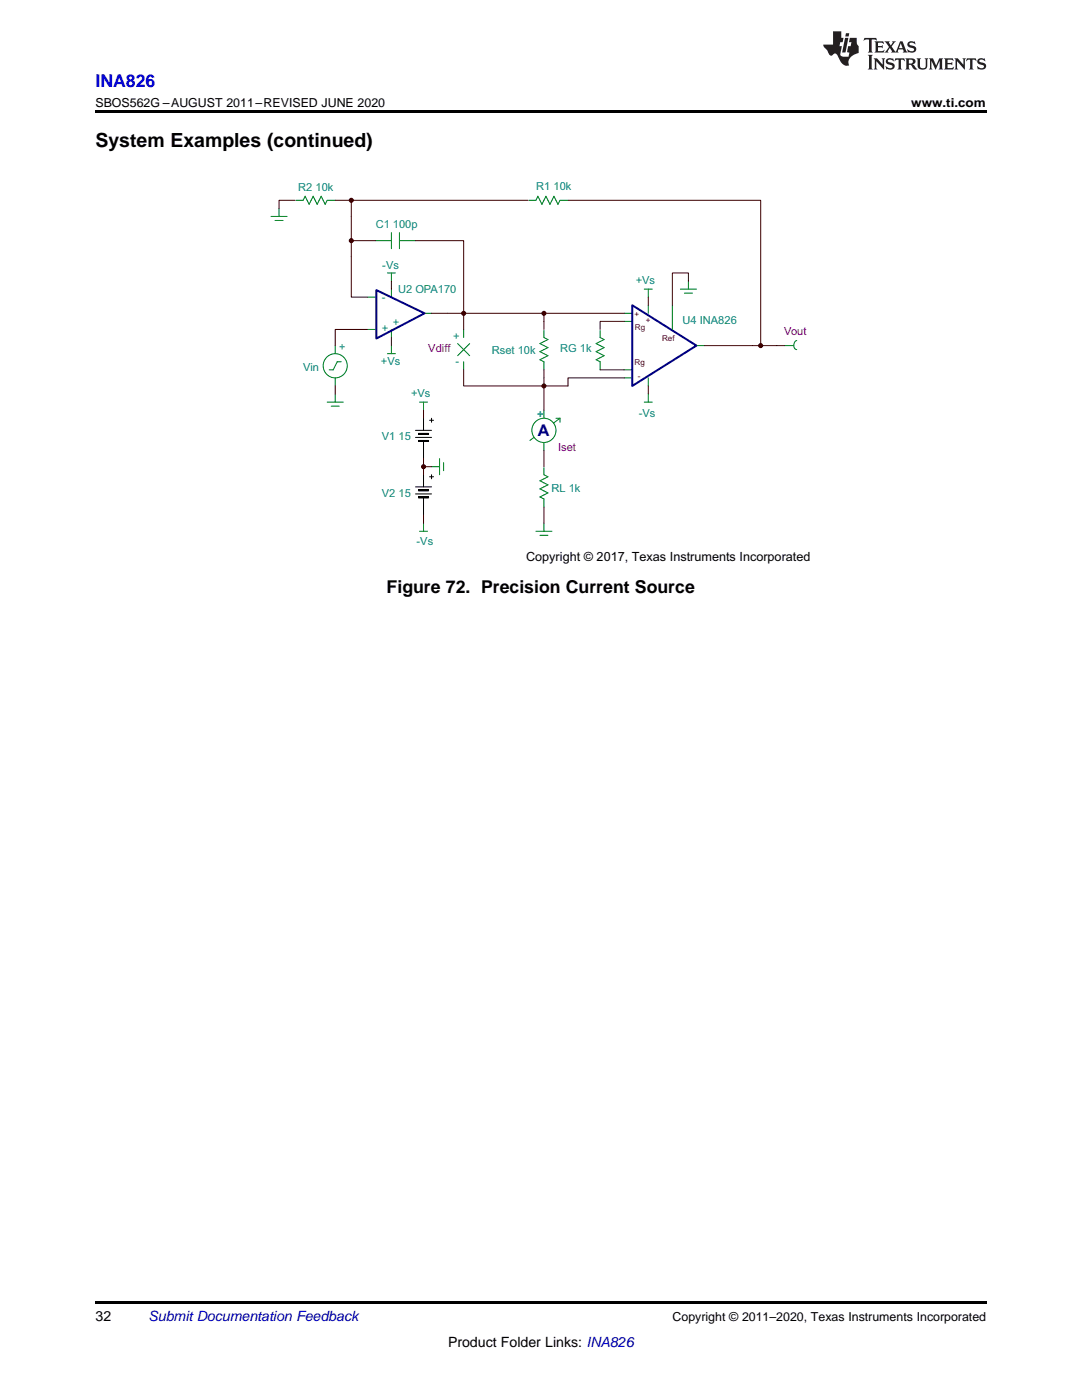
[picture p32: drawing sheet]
<svg xmlns="http://www.w3.org/2000/svg" width="216mm" height="279mm" viewBox="0 0 216 279" stroke-linecap="round" stroke-linejoin="round" font-family="sans-serif">
<defs><g id="words">
<text font-size="3.9" x="19" y="29.3">System Examples (continued)</text>
<text font-size="3.5" fill="#00f" x="19" y="17.3">INA826</text>
<text font-size="3.5" x="77.2" y="118.4">Figure 72. Precision Current Source</text>
<text font-size="3.2" fill="#000080" x="107.3" y="86.9">A</text>
<g font-size="2.8">
<text x="19" y="263.6">32</text>
<text x="89.4" y="268.9">Product Folder Links: INA826</text>
</g>
<text font-size="2.8" fill="#0000c8" x="29.6" y="263.6">Submit Documentation Feedback</text>
<g font-size="2.5">
<text x="19" y="21.4">SBOS562G –AUGUST 2011–REVISED JUNE 2020</text>
<text x="181.8" y="21.4">www.ti.com</text>
<text x="105" y="112">Copyright © 2017, Texas Instruments Incorporated</text>
<text x="134.2" y="263.6">Copyright © 2011–2020, Texas Instruments Incorporated</text>
</g>
<g font-size="2.2" fill="#008080">
<text x="59.5" y="38">R2 10k</text>
<text x="107" y="37.9">R1 10k</text>
<text x="75" y="45.4">C1 100p</text>
<text x="76.3" y="53.7">-Vs</text>
<text x="79.4" y="58.5">U2 OPA170</text>
<text x="126.9" y="56.8">+Vs</text>
<text x="76.2" y="60.1">-</text>
<text x="78.4" y="65.1">+</text>
<text x="136.2" y="64.7">U4 INA826</text>
<text x="69.1" y="69.9" transform="rotate(-90 69.1 69.9)">+</text>
<text x="76.2" y="66.3">+</text>
<text x="90.4" y="67.8">+</text>
<text x="98.1" y="70.6">Rset 10k</text>
<text x="111.8" y="70.2">RG 1k</text>
<text x="60.5" y="74">Vin</text>
<text x="76" y="72.9">+Vs</text>
<text x="90.9" y="72.8">-</text>
<text x="82" y="79.1">+Vs</text>
<text x="107.2" y="83.5">+</text>
<text x="127.5" y="83.3">-Vs</text>
<text x="76.2" y="87.8">V1 15</text>
<text x="76.2" y="99.2">V2 15</text>
<text x="110" y="98.3">RL 1k</text>
<text x="83.1" y="108.7">-Vs</text>
</g>
<g font-size="2.2" fill="#800080">
<text x="85.5" y="70.2">Vdiff</text>
<text x="156.5" y="66.9">Vout</text>
<text x="111.4" y="90.1">Iset</text>
</g>
<g font-size="1.6" fill="#800000">
<text x="126.6" y="63.2">+</text>
<text x="126.7" y="65.9">Rg</text>
<text x="128.9" y="64.4">+</text>
<text x="132.1" y="68.1">Ref</text>
<text x="126.6" y="72.9">Rg</text>
<text x="127.3" y="75.7">-</text>
</g>
</g></defs>
<path d="M19 259.7h177.8v.5h-177.8z" fill="#000"/>
<circle cx="70.1" cy="40" r=".4" fill="#3d0000"/>
<circle cx="70.1" cy="40" r=".4" fill="none" stroke="#3d0000" stroke-width=".2"/>
<circle cx="70.1" cy="48" r=".4" fill="#3d0000"/>
<circle cx="70.1" cy="48" r=".4" fill="none" stroke="#3d0000" stroke-width=".2"/>
<circle cx="84.5" cy="93.1" r=".4" fill="#3d0000"/>
<circle cx="84.5" cy="93.1" r=".4" fill="none" stroke="#3d0000" stroke-width=".2"/>
<circle cx="92.5" cy="62.5" r=".4" fill="#3d0000"/>
<circle cx="92.5" cy="62.5" r=".4" fill="none" stroke="#3d0000" stroke-width=".2"/>
<circle cx="108.5" cy="62.5" r=".4" fill="#3d0000"/>
<circle cx="108.5" cy="62.5" r=".4" fill="none" stroke="#3d0000" stroke-width=".2"/>
<circle cx="108.5" cy="77" r=".4" fill="#3d0000"/>
<circle cx="108.5" cy="77" r=".4" fill="none" stroke="#3d0000" stroke-width=".2"/>
<circle cx="151.8" cy="69" r=".4" fill="#3d0000"/>
<circle cx="151.8" cy="69" r=".4" fill="none" stroke="#3d0000" stroke-width=".2"/>
<g fill="none" stroke="#008000" stroke-width=".2">
<path d="M59.1 40h1.4l.4-.8 .8 1.6 .8-1.6 .8 1.6 .8-1.6 .8 1.6 .4-.8h1.6M105.5 40h1.4l.4-.8 .8 1.6 .8-1.6 .8 1.6 .8-1.6 .8 1.6 .4-.8h1.6M54.1 43.2h3.2M54.9 44h1.6M55.7 41.6v1.6M73.3 59.3h1.6M74.9 48h3.2M77.3 54.5h1.6M78.1 46.4v3.2M78.1 54.5v1.6M78.1 57.7v1.6M79.7 48h3.2"/>
<path d="M79.7 46.4v3.2M128.6 57.7h1.6M129.4 57.7v1.6M135.8 57.7h3.2M136.6 58.5h1.6M137.4 56.1v1.6M66.9 69v1.6M66.9 75.4v1.6M66.9 78.6v1.6M68.1 72.2h-.8l-.8 1.6h-.8M73.3 65.8h1.6M77.3 70.6h1.6"/>
<path d="M78.1 65.8v1.6M78.1 69v1.6M84.5 62.5h1.6M108.5 66v1.4l.8 .4-1.6 .8 1.6 .8-1.6 .8 1.6 .8-1.6 .8 .8 .4v1.6M119.7 66v1.4l.8 .4-1.6 .8 1.6 .8-1.6 .8 1.6 .8-1.6 .8 .8 .4v1.6M129.4 78.6v1.6M156.6 69h1.6M159 68a.98 .98 0 0 0-.6 .9 .98 .98 0 0 0 .6 .9M65.3 80.2h3.2M66.1 81.1h1.6M83.7 80.2h1.6M84.5 80.2v1.7"/>
<path d="M86.1 93.1h1.6M87.7 91.5v3.2M88.5 92.3v1.6M108.5 81.9v1.6M108.5 88.3v1.6M110.9 83.5h.8M111.7 83.5l-6 4.4M111.7 83.5v.8M128.6 80.2h1.6M83.7 106h1.6M84.5 104.4v1.6M106.9 106h3.2"/>
<path d="M107.7 106.8h1.6M108.5 104.4v1.6"/>
<circle cx="66.9" cy="73" r="2.41"/>
</g>
<path d="M75.1 57.9l9.6 4.6-9.6 5.1z" fill="none" stroke="#000080" stroke-width=".4"/>
<circle cx="108.5" cy="85.9" r="2.41" fill="#fff"/>
<g fill="none" stroke="#008000" stroke-width=".2">
<path d="M91.3 68.6l2.4 2.4M92.5 65.8v1.6M92.5 72.2v1.6M93.7 68.6l-2.4 2.4M124.6 62.5h1.6M124.6 75.4h1.6M124.6 73.8h1.6M124.6 64.1h1.6M129.4 60.9v1.6M129.4 75.4v1.6M134.2 60.9v3.2M139 69h1.6"/>
<path d="M108.5 93.3v1.4l.8 .5-1.6 .8 1.6 .8-1.6 .8 1.6 .8-1.6 .8 .8 .4v1.6"/>
<circle cx="108.5" cy="85.9" r="2.41"/>
</g>
<path d="M126.2 60.9l12.8 8.1-12.8 8z" fill="#fff"/>
<path d="M126.2 60.9l12.8 8.1-12.8 8z" fill="none" stroke="#000080" stroke-width=".4"/>
<path d="M134.2 64.1v1.7" fill="none" stroke="#008000" stroke-width=".2"/>
<g fill="none" stroke="#000" stroke-width=".2">
<path d="M82.9 85.9h3.2M82.9 87.3h3.2M82.9 97.2h3.2M82.9 98.6h3.2M83.5 86.5h2v.2h-2zM83.5 87.9h2v.2h-2zM83.5 97.8h2v.2h-2zM83.5 99.2h2v.2h-2zM83.5 86.6h2M83.5 88h2M83.5 97.9h2M83.5 99.3h2"/>
<path d="M84.5 83.5v2.4M84.5 88.1v3.4M84.5 94.7v2.5M84.5 99.4v3.4M85.7 83.9h.8M85.7 95.2h.8M86.1 83.5v.8M86.1 94.7v.9"/>
</g>
<g fill="none" stroke="#3d0000" stroke-width=".2">
<path d="M58.9 40h-3.2v1.6M66.9 40h38.4M70.1 40v19.3h3.2M113.3 40h38.5v29M70.1 48h4.8M78.1 56.1v1.6M82.9 48h9.6v17.8M129.4 59.3v1.6M137.4 56.1v-1.6h-3.2v6.4M66.9 77v1.6M73.3 65.8h-6.4v3.2M78.1 67.4v1.6"/>
<path d="M86.1 62.5h38.5M92.5 73.8v3.2h20.8v-1.6h11.3M108.5 62.5v3.3M108.5 73.8v8.1M119.7 73.8h4.9M124.6 64.1h-4.9v1.7M129.4 77v1.6M140.6 69h16M84.5 81.9v1.6M84.5 91.5v3.2M84.5 93.1h1.6M108.5 89.9v3.2"/>
<path d="M84.5 102.8v1.6M108.5 101.2v3.2"/>
</g>
<path d="M19 22h177.8v.5h-177.8z" fill="#000"/>
<g fill="#231f20">
<path d="M172.5 7.6l-.1 .5 .4-.2h.6v.1v2.1l-.2 .4h.9l-.2-.4v-2.1l.1-.1h.5l.5 .2-.2-.5zM174.5 8.3l.2 .3v1.5l-.2 .4h1.8l.2-.6a1.04 1.04 0 0 1-1.3 .2v-.7h.6l.3 .2v-.6l-.3 .2h-.6v-.6l.8-.1 .4 .3-.2-.5zM176.5 8.3l.9 1.1-.9 1.1h.8l-.2-.2 .4-.7 .5 .7-.2 .2h1.5l-.2-.2 .2-.4h.9l.1 .4-.2 .2h1l-.3-.3-.7-1.9h-.5l-.9 2-.8-1 .9-1h-.8l.1 .3-.4 .5-.3-.6 .1-.2zM179.7 8.6l.4 1h-.7zM181.3 8.4a.63 .63 0 0 0-.2 .7 .63 .63 0 0 0 .6 .4l.6 .2 .1 .2a.75 .75 0 0 1-.7 .4 .75 .75 0 0 1-.6-.5l.1 .7 .1-.1a1.11 1.11 0 0 0 1.5-.6 1.13 1.13 0 0 0-1.2-.8l-.1-.4a1.04 1.04 0 0 1 1.2 .2l-.2-.5-.2 .1-.4-.2zM173.2 10.9l.2 .4v2.2l-.2 .4h1l-.3-.4v-2.2l.3-.4zM174.3 11.6l.3 .4v1.5l-.3 .4h.8l-.2-.4v-1.3l1.5 1.7v-1.9l.2-.4h-.7l.2 .4v.9l-1.1-1.3zM177 11.8a.62 .62 0 0 0-.2 .7 .62 .62 0 0 0 .6 .4l.6 .1 .1 .3a.76 .76 0 0 1-.7 .3 .76 .76 0 0 1-.7-.4l.2 .7 .1-.1a1.11 1.11 0 0 0 1.5-.6 1.13 1.13 0 0 0-1.2-.8l-.1-.4a1.04 1.04 0 0 1 1.2 .2l-.2-.6-.2 .1-.5-.1zM178.7 11.6l-.2 .6a.61 .61 0 0 1 .8-.3v1.6l-.2 .4h.9l-.2-.4v-1.6a.63 .63 0 0 1 .7 .3l-.1-.6zM180.6 11.6l.3 .4v1.5l-.3 .4h1l-.2-.2-.1-.8 .6 .2a.76 .76 0 0 0 1.2 .7l-1-1a.58 .58 0 0 0 .6-.5 .58 .58 0 0 0-.5-.6zM181.4 11.9h.1a.45 .45 0 0 1 .5 .1 .45 .45 0 0 1 .1 .5l-.8 .2zM182.9 11.6l.2 .2a2.17 2.17 0 0 0 .3 1.9 .99 .99 0 0 0 1.6-.6v-1.1l.2-.4h-.7l.2 .2a1.92 1.92 0 0 1-.2 1.8 .6 .6 0 0 1-.9-.5v-1.1l.2-.4zM185.4 11.6l.2 .4v1.5l-.2 .4h.7l-.2-.4v-1.4l.8 1.8 .8-1.8v1.4l-.2 .4h.9l-.2-.4v-1.5l.2-.4h-.8l-.6 1.5-.6-1.5zM188.4 11.6l.2 .4v1.5l-.2 .4h1.8l.1-.6a1.04 1.04 0 0 1-1.2 .1v-.6h.5l.4 .2v-.6l-.4 .2h-.5v-.7h.8l.3 .3-.1-.6zM190.5 11.6l.2 .4v1.5l-.2 .4h.7l-.2-.4v-1.3l1.5 1.7v-1.9l.2-.4h-.7l.2 .4v.9l-1.1-1.3zM192.9 11.6l-.1 .6a.61 .61 0 0 1 .7-.3l.1 1.6-.3 .4h1l-.3-.4 .1-1.6a.63 .63 0 0 1 .7 .3l-.1-.6zM195.2 11.8a.62 .62 0 0 0-.2 .7 .62 .62 0 0 0 .6 .4l.6 .1 .1 .3a.76 .76 0 0 1-.7 .3 .76 .76 0 0 1-.6-.4l.1 .7 .1-.1a1.11 1.11 0 0 0 1.6-.6 1.13 1.13 0 0 0-1.3-.8l-.1-.4a1.04 1.04 0 0 1 1.2 .2l-.1-.6-.2 .1-.5-.1z"/>
<path d="M166.2 6.3v2.6h-1.9v.4l.8 .9a.91 .91 0 0 0 1 .8 .56 .56 0 0 1 .5-.3 .56 .56 0 0 1 .5 .3l.4 .8a1.53 1.53 0 0 0 1.9 1.2 1.54 1.54 0 0 1 1-2.1l.9-.3v-1.4a1.52 1.52 0 0 1-.4-1.6h-1.3l-.2 .8h.5l-.2 .8h-.5l-.1 1v.2l.4 .1-.2 .8a1.93 1.93 0 0 1-1.6-.3l.3-1.8h-.5l.2-.8h.4l.2-.8h-.4v-1.3zM168.6 7.6l-.6 2.9h.7l.6-2.9zM168.8 6.6l-.1 .7h.6l.2-.7z"/>
</g>
<use href="#words"/>
</svg>
